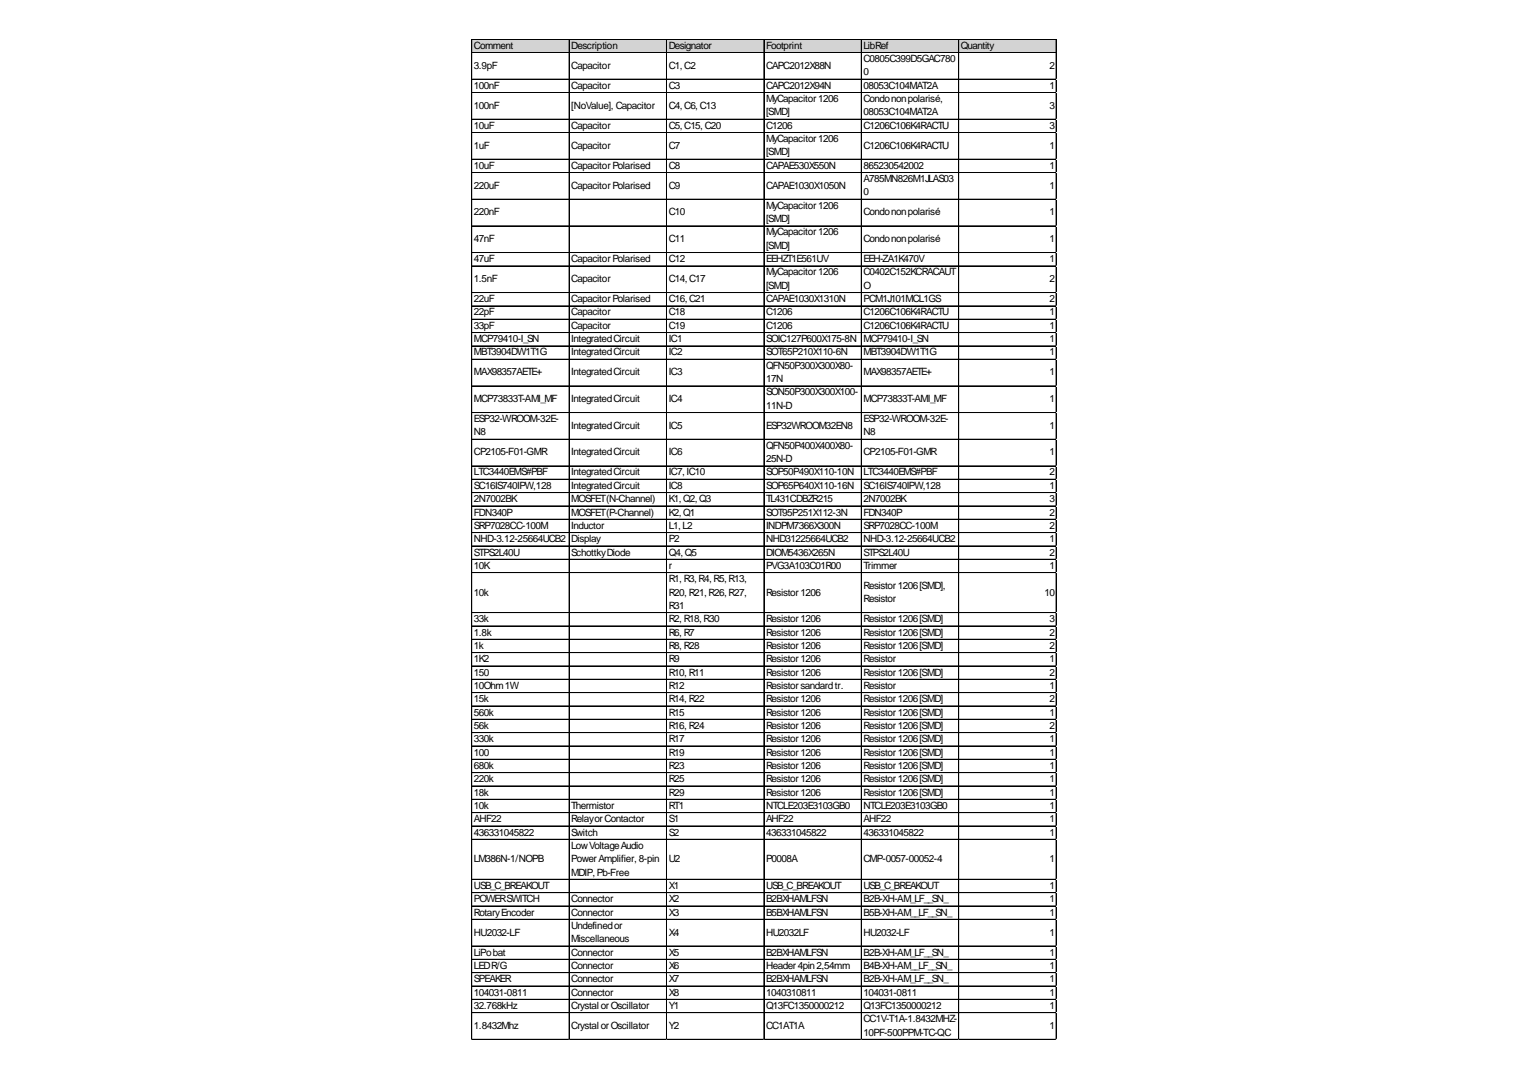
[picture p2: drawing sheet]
<svg xmlns="http://www.w3.org/2000/svg" width="297mm" height="210mm" viewBox="0 0 297 210" stroke-linecap="round" stroke-linejoin="round" font-family="sans-serif">
<defs><g id="words">
<g font-size="1.9">
<text x="92" y="9.5">Comment</text>
<text x="110.9" y="9.5">Description</text>
<text x="129.8" y="9.5">Designator</text>
<text x="148.7" y="9.5">Footprint</text>
<text x="167.6" y="9.5">LibRef</text>
<text x="186.6" y="9.5">Quantity</text>
<text x="92" y="13.4">3.9pF</text>
<text x="92" y="17.2">100nF</text>
<text x="110.9" y="13.4">Capacitor</text>
<text x="110.9" y="17.2">Capacitor</text>
<text x="129.8" y="13.4">C1,C2</text>
<text x="129.8" y="17.2">C3</text>
<text x="148.7" y="13.4">CAPC2012X88N</text>
<text x="148.7" y="17.2">CAPC2012X94N</text>
<text x="167.6" y="12.1">C0805C399D5GAC780</text>
<text x="167.6" y="14.6">0</text>
<text x="167.6" y="17.2">08053C104MAT2A</text>
<text x="203.7" y="13.4">2</text>
<text x="203.7" y="17.2">1</text>
<text x="92" y="21.1">100nF</text>
<text x="110.9" y="21.1">[NoValue], Capacitor</text>
<text x="129.8" y="21.1">C4,C6,C13</text>
<text x="148.7" y="19.8">MyCapacitor1206</text>
<text x="148.7" y="22.4">[SMD]</text>
<text x="167.6" y="19.7">Condononpolarisé,</text>
<text x="167.6" y="22.4">08053C104MAT2A</text>
<text x="203.7" y="21.1">3</text>
<text x="92" y="25">10uF</text>
<text x="92" y="28.9">1uF</text>
<text x="110.9" y="25">Capacitor</text>
<text x="110.9" y="28.9">Capacitor</text>
<text x="129.8" y="25">C5,C15,C20</text>
<text x="129.8" y="28.9">C7</text>
<text x="148.7" y="25">C1206</text>
<text x="148.7" y="27.6">MyCapacitor1206</text>
<text x="167.6" y="25">C1206C106K4RACTU</text>
<text x="167.6" y="28.9">C1206C106K4RACTU</text>
<text x="203.7" y="25">3</text>
<text x="203.7" y="28.9">1</text>
<text x="92" y="32.8">10uF</text>
<text x="110.9" y="32.8">CapacitorPolarised</text>
<text x="129.8" y="32.8">C8</text>
<text x="148.7" y="30.2">[SMD]</text>
<text x="148.7" y="32.8">CAPAE530X550N</text>
<text x="167.6" y="32.8">865230542002</text>
<text x="167.6" y="35.4">A785MN826M1JLAS03</text>
<text x="203.7" y="32.8">1</text>
<text x="92" y="36.7">220uF</text>
<text x="92" y="41.8">220nF</text>
<text x="110.9" y="36.7">CapacitorPolarised</text>
<text x="129.8" y="36.7">C9</text>
<text x="129.8" y="41.8">C10</text>
<text x="148.7" y="36.7">CAPAE1030X1050N</text>
<text x="148.7" y="40.5">MyCapacitor1206</text>
<text x="167.6" y="38">0</text>
<text x="167.6" y="41.7">Condononpolarisé</text>
<text x="203.7" y="36.7">1</text>
<text x="203.7" y="41.8">1</text>
<text x="92" y="47">47nF</text>
<text x="129.8" y="47">C11</text>
<text x="148.7" y="43.1">[SMD]</text>
<text x="148.7" y="45.7">MyCapacitor1206</text>
<text x="167.6" y="46.9">Condononpolarisé</text>
<text x="203.7" y="47">1</text>
<text x="92" y="50.9">47uF</text>
<text x="110.9" y="50.9">CapacitorPolarised</text>
<text x="129.8" y="50.9">C12</text>
<text x="148.7" y="48.3">[SMD]</text>
<text x="148.7" y="50.9">EEHZT1E561UV</text>
<text x="148.7" y="53.5">MyCapacitor1206</text>
<text x="167.6" y="50.9">EEH-ZA1K470V</text>
<text x="167.6" y="53.5">C0402C152KCRACAUT</text>
<text x="203.7" y="50.9">1</text>
<text x="92" y="54.8">1.5nF</text>
<text x="92" y="58.7">22uF</text>
<text x="110.9" y="54.8">Capacitor</text>
<text x="110.9" y="58.7">CapacitorPolarised</text>
<text x="129.8" y="54.8">C14,C17</text>
<text x="129.8" y="58.7">C16,C21</text>
<text x="148.7" y="56.1">[SMD]</text>
<text x="148.7" y="58.7">CAPAE1030X1310N</text>
<text x="167.6" y="56.1">O</text>
<text x="167.6" y="58.7">PCM1J101MCL1GS</text>
<text x="203.7" y="54.8">2</text>
<text x="203.7" y="58.7">2</text>
<text x="92" y="61.3">22pF</text>
<text x="92" y="63.8">33pF</text>
<text x="110.9" y="61.3">Capacitor</text>
<text x="110.9" y="63.8">Capacitor</text>
<text x="129.8" y="61.3">C18</text>
<text x="129.8" y="63.8">C19</text>
<text x="148.7" y="61.3">C1206</text>
<text x="148.7" y="63.8">C1206</text>
<text x="167.6" y="61.3">C1206C106K4RACTU</text>
<text x="167.6" y="63.8">C1206C106K4RACTU</text>
<text x="203.7" y="61.3">1</text>
<text x="203.7" y="63.8">1</text>
<text x="92" y="66.4">MCP79410-I_SN</text>
<text x="92" y="69">MBT3904DW1T1G</text>
<text x="110.9" y="66.4">IntegratedCircuit</text>
<text x="110.9" y="69">IntegratedCircuit</text>
<text x="129.8" y="66.4">IC1</text>
<text x="129.8" y="69">IC2</text>
<text x="148.7" y="66.4">SOIC127P600X175-8N</text>
<text x="148.7" y="69">SOT65P210X110-6N</text>
<text x="148.7" y="71.6">QFN50P300X300X80-</text>
<text x="167.6" y="66.4">MCP79410-I_SN</text>
<text x="167.6" y="69">MBT3904DW1T1G</text>
<text x="203.7" y="66.4">1</text>
<text x="203.7" y="69">1</text>
<text x="92" y="72.9">MAX98357AETE+</text>
<text x="110.9" y="72.9">IntegratedCircuit</text>
<text x="129.8" y="72.9">IC3</text>
<text x="148.7" y="74.2">17N</text>
<text x="148.7" y="76.8">SON50P300X300X100-</text>
<text x="167.6" y="72.9">MAX98357AETE+</text>
<text x="203.7" y="72.9">1</text>
<text x="92" y="78.1">MCP73833T-AMI_MF</text>
<text x="92" y="82">ESP32-WROOM-32E-</text>
<text x="110.9" y="78.1">IntegratedCircuit</text>
<text x="110.9" y="83.3">IntegratedCircuit</text>
<text x="129.8" y="78.1">IC4</text>
<text x="129.8" y="83.3">IC5</text>
<text x="148.7" y="79.4">11N-D</text>
<text x="148.7" y="83.3">ESP32WROOM32EN8</text>
<text x="167.6" y="78.1">MCP73833T-AMI_MF</text>
<text x="167.6" y="82">ESP32-WROOM-32E-</text>
<text x="203.7" y="78.1">1</text>
<text x="203.7" y="83.3">1</text>
<text x="92" y="84.6">N8</text>
<text x="92" y="88.4">CP2105-F01-GMR</text>
<text x="110.9" y="88.4">IntegratedCircuit</text>
<text x="129.8" y="88.4">IC6</text>
<text x="148.7" y="87.2">QFN50P400X400X80-</text>
<text x="148.7" y="89.7">25N-D</text>
<text x="167.6" y="84.6">N8</text>
<text x="167.6" y="88.4">CP2105-F01-GMR</text>
<text x="203.7" y="88.4">1</text>
<text x="92" y="92.3">LTC3440EMS#PBF</text>
<text x="92" y="94.9">SC16IS740IPW,128</text>
<text x="110.9" y="92.3">IntegratedCircuit</text>
<text x="110.9" y="94.9">IntegratedCircuit</text>
<text x="129.8" y="92.3">IC7,IC10</text>
<text x="129.8" y="94.9">IC8</text>
<text x="148.7" y="92.3">SOP50P490X110-10N</text>
<text x="148.7" y="94.9">SOP65P640X110-16N</text>
<text x="167.6" y="92.3">LTC3440EMS#PBF</text>
<text x="167.6" y="94.9">SC16IS740IPW,128</text>
<text x="203.7" y="92.3">2</text>
<text x="203.7" y="94.9">1</text>
<text x="92" y="97.5">2N7002BK</text>
<text x="92" y="100.1">FDN340P</text>
<text x="110.9" y="97.5">MOSFET(N-Channel)</text>
<text x="110.9" y="100.1">MOSFET(P-Channel)</text>
<text x="129.8" y="97.5">K1,Q2,Q3</text>
<text x="129.8" y="100.1">K2,Q1</text>
<text x="148.7" y="97.5">TL431CDBZR215</text>
<text x="148.7" y="100.1">SOT95P251X112-3N</text>
<text x="167.6" y="97.5">2N7002BK</text>
<text x="167.6" y="100.1">FDN340P</text>
<text x="203.7" y="97.5">3</text>
<text x="203.7" y="100.1">2</text>
<text x="92" y="102.7">SRP7028CC-100M</text>
<text x="92" y="105.3">NHD-3.12-25664UCB2</text>
<text x="92" y="107.9">STPS2L40U</text>
<text x="110.9" y="102.7">Inductor</text>
<text x="110.9" y="105.3">Display</text>
<text x="110.9" y="107.9">SchottkyDiode</text>
<text x="129.8" y="102.7">L1,L2</text>
<text x="129.8" y="105.3">P2</text>
<text x="129.8" y="107.9">Q4,Q5</text>
<text x="148.7" y="102.7">INDPM7366X300N</text>
<text x="148.7" y="105.3">NHD31225664UCB2</text>
<text x="148.7" y="107.9">DIOM5436X265N</text>
<text x="167.6" y="102.7">SRP7028CC-100M</text>
<text x="167.6" y="105.3">NHD-3.12-25664UCB2</text>
<text x="167.6" y="107.9">STPS2L40U</text>
<text x="203.7" y="102.7">2</text>
<text x="203.7" y="105.3">1</text>
<text x="203.7" y="107.9">2</text>
<text x="92" y="110.5">10K</text>
<text x="129.8" y="110.5">r</text>
<text x="129.8" y="113">R1,R3,R4,R5,R13,</text>
<text x="148.7" y="110.5">PVG3A103C01R00</text>
<text x="167.6" y="110.5">Trimmer</text>
<text x="203.7" y="110.5">1</text>
<text x="92" y="115.6">10k</text>
<text x="129.8" y="115.6">R20,R21,R26,R27,</text>
<text x="129.8" y="118.2">R31</text>
<text x="148.7" y="115.6">Resistor1206</text>
<text x="167.6" y="114.3">Resistor1206[SMD],</text>
<text x="167.6" y="116.9">Resistor</text>
<text x="202.8" y="115.6">10</text>
<text x="92" y="120.8">33k</text>
<text x="92" y="123.4">1.8k</text>
<text x="92" y="126">1k</text>
<text x="129.8" y="120.8">R2,R18,R30</text>
<text x="129.8" y="123.4">R6,R7</text>
<text x="129.8" y="126">R8,R28</text>
<text x="148.7" y="120.8">Resistor1206</text>
<text x="148.7" y="123.4">Resistor1206</text>
<text x="148.7" y="126">Resistor1206</text>
<text x="167.6" y="120.8">Resistor1206[SMD]</text>
<text x="167.6" y="123.4">Resistor1206[SMD]</text>
<text x="167.6" y="126">Resistor1206[SMD]</text>
<text x="203.7" y="120.8">3</text>
<text x="203.7" y="123.4">2</text>
<text x="203.7" y="126">2</text>
<text x="92" y="128.6">1K2</text>
<text x="92" y="131.2">150</text>
<text x="129.8" y="128.6">R9</text>
<text x="129.8" y="131.2">R10,R11</text>
<text x="148.7" y="128.6">Resistor1206</text>
<text x="148.7" y="131.2">Resistor1206</text>
<text x="167.6" y="128.6">Resistor</text>
<text x="167.6" y="131.2">Resistor1206[SMD]</text>
<text x="203.7" y="128.6">1</text>
<text x="203.7" y="131.2">2</text>
<text x="92" y="133.8">10Ohm1W</text>
<text x="92" y="136.3">15k</text>
<text x="129.8" y="133.8">R12</text>
<text x="129.8" y="136.3">R14,R22</text>
<text x="148.7" y="133.8">Resistorsandardtr.</text>
<text x="148.7" y="136.3">Resistor1206</text>
<text x="167.6" y="133.8">Resistor</text>
<text x="167.6" y="136.3">Resistor1206[SMD]</text>
<text x="203.7" y="133.8">1</text>
<text x="203.7" y="136.3">2</text>
<text x="92" y="138.9">560k</text>
<text x="92" y="141.5">56k</text>
<text x="129.8" y="138.9">R15</text>
<text x="129.8" y="141.5">R16,R24</text>
<text x="148.7" y="138.9">Resistor1206</text>
<text x="148.7" y="141.5">Resistor1206</text>
<text x="167.6" y="138.9">Resistor1206[SMD]</text>
<text x="167.6" y="141.5">Resistor1206[SMD]</text>
<text x="203.7" y="138.9">1</text>
<text x="203.7" y="141.5">2</text>
<text x="92" y="144.1">330k</text>
<text x="92" y="146.7">100</text>
<text x="92" y="149.3">680k</text>
<text x="129.8" y="144.1">R17</text>
<text x="129.8" y="146.7">R19</text>
<text x="129.8" y="149.3">R23</text>
<text x="148.7" y="144.1">Resistor1206</text>
<text x="148.7" y="146.7">Resistor1206</text>
<text x="148.7" y="149.3">Resistor1206</text>
<text x="167.6" y="144.1">Resistor1206[SMD]</text>
<text x="167.6" y="146.7">Resistor1206[SMD]</text>
<text x="167.6" y="149.3">Resistor1206[SMD]</text>
<text x="203.7" y="144.1">1</text>
<text x="203.7" y="146.7">1</text>
<text x="203.7" y="149.3">1</text>
<text x="92" y="151.9">220k</text>
<text x="92" y="154.5">18k</text>
<text x="129.8" y="151.9">R25</text>
<text x="129.8" y="154.5">R29</text>
<text x="148.7" y="151.9">Resistor1206</text>
<text x="148.7" y="154.5">Resistor1206</text>
<text x="167.6" y="151.9">Resistor1206[SMD]</text>
<text x="167.6" y="154.5">Resistor1206[SMD]</text>
<text x="203.7" y="151.9">1</text>
<text x="203.7" y="154.5">1</text>
<text x="92" y="157.1">10k</text>
<text x="92" y="159.7">AHF22</text>
<text x="110.9" y="157.1">Thermistor</text>
<text x="110.9" y="159.7">RelayorContactor</text>
<text x="129.8" y="157.1">RT1</text>
<text x="129.8" y="159.7">S1</text>
<text x="148.7" y="157.1">NTCLE203E3103GB0</text>
<text x="148.7" y="159.7">AHF22</text>
<text x="167.6" y="157.1">NTCLE203E3103GB0</text>
<text x="167.6" y="159.7">AHF22</text>
<text x="203.7" y="157.1">1</text>
<text x="203.7" y="159.7">1</text>
<text x="92" y="162.2">436331045822</text>
<text x="92" y="167.4">LM386N-1/NOPB</text>
<text x="110.9" y="162.2">Switch</text>
<text x="110.9" y="164.8">LowVoltageAudio</text>
<text x="110.9" y="167.4">PowerAmplifier, 8-pin</text>
<text x="129.8" y="162.2">S2</text>
<text x="129.8" y="167.4">U2</text>
<text x="148.7" y="162.2">436331045822</text>
<text x="148.7" y="167.4">P0008A</text>
<text x="167.6" y="162.2">436331045822</text>
<text x="167.6" y="167.4">CMP-0057-00052-4</text>
<text x="203.7" y="162.2">1</text>
<text x="203.7" y="167.4">1</text>
<text x="92" y="172.6">USB_C_BREAKOUT</text>
<text x="110.9" y="170">MDIP,Pb-Free</text>
<text x="129.8" y="172.6">X1</text>
<text x="148.7" y="172.6">USB_C_BREAKOUT</text>
<text x="167.6" y="172.6">USB_C_BREAKOUT</text>
<text x="203.7" y="172.6">1</text>
<text x="92" y="175.2">POWERSWITCH</text>
<text x="92" y="177.8">RotaryEncoder</text>
<text x="110.9" y="175.2">Connector</text>
<text x="110.9" y="177.8">Connector</text>
<text x="129.8" y="175.2">X2</text>
<text x="129.8" y="177.8">X3</text>
<text x="148.7" y="175.2">B2BXHAMLFSN</text>
<text x="148.7" y="177.8">B5BXHAMLFSN</text>
<text x="167.6" y="175.2">B2B-XH-AM_LF__SN_</text>
<text x="167.6" y="177.8">B5B-XH-AM__LF__SN_</text>
<text x="203.7" y="175.2">1</text>
<text x="203.7" y="177.8">1</text>
<text x="92" y="181.7">HU2032-LF</text>
<text x="92" y="185.5">LiPobat</text>
<text x="110.9" y="180.4">Undefinedor</text>
<text x="110.9" y="183">Miscellaneous</text>
<text x="110.9" y="185.5">Connector</text>
<text x="129.8" y="181.7">X4</text>
<text x="129.8" y="185.5">X5</text>
<text x="148.7" y="181.7">HU2032LF</text>
<text x="148.7" y="185.5">B2BXHAMLFSN</text>
<text x="167.6" y="181.7">HU2032-LF</text>
<text x="167.6" y="185.5">B2B-XH-AM_LF__SN_</text>
<text x="203.7" y="181.7">1</text>
<text x="203.7" y="185.5">1</text>
<text x="92" y="188.1">LEDR/G</text>
<text x="92" y="190.7">SPEAKER</text>
<text x="110.9" y="188.1">Connector</text>
<text x="110.9" y="190.7">Connector</text>
<text x="129.8" y="188.1">X6</text>
<text x="129.8" y="190.7">X7</text>
<text x="148.7" y="188.1">Header4pin2,54mm</text>
<text x="148.7" y="190.7">B2BXHAMLFSN</text>
<text x="167.6" y="188.1">B4B-XH-AM__LF__SN_</text>
<text x="167.6" y="190.7">B2B-XH-AM_LF__SN_</text>
<text x="203.7" y="188.1">1</text>
<text x="203.7" y="190.7">1</text>
<text x="92" y="193.3">104031-0811</text>
<text x="92" y="195.9">32.768kHz</text>
<text x="110.9" y="193.3">Connector</text>
<text x="110.9" y="195.9">CrystalorOscillator</text>
<text x="129.8" y="193.3">X8</text>
<text x="129.8" y="195.9">Y1</text>
<text x="148.7" y="193.3">1040310811</text>
<text x="148.7" y="195.9">Q13FC1350000212</text>
<text x="167.6" y="193.3">104031-0811</text>
<text x="167.6" y="195.9">Q13FC1350000212</text>
<text x="203.7" y="193.3">1</text>
<text x="203.7" y="195.9">1</text>
<text x="92" y="199.8">1.8432Mhz</text>
<text x="110.9" y="199.8">CrystalorOscillator</text>
<text x="129.8" y="199.8">Y2</text>
<text x="148.7" y="199.8">CC1AT1A</text>
<text x="167.6" y="198.5">CC1V-T1A-1.8432MHZ-</text>
<text x="167.6" y="201.1">10PF-500PPM-TC-QC</text>
<text x="203.7" y="199.8">1</text>
</g>
</g></defs>
<path d="M91.6 7.7h113.6v2.6h-113.6z" fill="#d3d3d3"/>
<g fill="none" stroke="#000" stroke-width=".19">
<path d="M91.6 7.6v194.3M91.7 7.6h113.4M91.7 7.7h113.4M91.7 10.2h113.4M91.7 15.4h113.4M91.7 18h113.4M110.5 7.7v194.2M129.4 7.7v194.2M148.3 7.7v194.2M148.4 7.7v194.2M167.2 7.7v194.2M167.3 7.7v194.2"/>
<path d="M186.1 7.7v194.2M186.2 7.7v194.2M205 7.7v194.2M205.1 7.7v194.2M91.7 23.1h113.4M91.7 23.2h113.4M91.7 25.7h113.4M91.7 25.8h113.4M91.7 30.9h113.4M91.7 31h113.4M91.7 33.5h113.4M91.7 33.6h113.4"/>
<path d="M91.7 38.7h113.4M91.7 43.9h113.4M91.7 49h113.4M91.7 49.1h113.4M91.7 51.6h113.4M91.7 51.7h113.4M91.7 56.8h113.4M91.7 56.9h113.4M91.7 59.4h113.4M91.7 62h113.4M91.7 64.6h113.4M91.7 67.2h113.4"/>
<path d="M91.7 69.7h113.4M91.7 69.8h113.4M91.7 74.9h113.4M91.7 75h113.4M91.7 80.1h113.4M91.7 80.2h113.4M91.7 85.3h113.4M91.7 90.5h113.4M91.7 93.1h113.4M91.7 95.6h113.4M91.7 95.7h113.4M91.7 98.2h113.4"/>
<path d="M91.7 98.3h113.4M91.7 100.8h113.4M91.7 100.9h113.4M91.7 103.4h113.4M91.7 103.5h113.4M91.7 106h113.4M91.7 106.1h113.4M91.7 108.6h113.4M91.7 111.2h113.4M91.7 118.9h113.4M91.7 119h113.4M91.7 121.5h113.4"/>
<path d="M91.7 121.6h113.4M91.7 124.1h113.4M91.7 124.2h113.4M91.7 126.7h113.4M91.7 126.8h113.4M91.7 129.3h113.4M91.7 129.4h113.4M91.7 131.9h113.4M91.7 134.5h113.4M91.7 137.1h113.4M91.7 139.7h113.4M91.7 142.3h113.4"/>
<path d="M91.7 144.8h113.4M91.7 144.9h113.4M91.7 147.4h113.4M91.7 147.5h113.4M91.7 150h113.4M91.7 150.1h113.4M91.7 152.6h113.4M91.7 152.7h113.4M91.7 155.2h113.4M91.7 155.3h113.4M91.7 157.8h113.4M91.7 160.4h113.4"/>
<path d="M91.7 163h113.4M91.7 170.7h113.4M91.7 170.8h113.4M91.7 173.3h113.4M91.7 173.4h113.4M91.7 175.9h113.4M91.7 176h113.4M91.7 178.5h113.4M91.7 178.6h113.4M91.7 183.7h113.4M91.7 186.3h113.4M91.7 188.9h113.4"/>
<path d="M91.7 191.4h113.4M91.7 191.5h113.4M91.7 194h113.4M91.7 194.1h113.4M91.7 196.6h113.4M91.7 196.7h113.4M91.7 201.8h113.4M91.7 201.9h113.4"/>
</g>
<path d="M91.6 201.9v.1" fill="none" stroke="#e0e0e0" stroke-width=".19"/>
<path d="M91.6 201.9l.1 .1z" fill="#e0e0e0"/>
<path d="M110.5 201.9v.1" fill="none" stroke="#e0e0e0" stroke-width=".19"/>
<path d="M110.5 201.9l.1 .1z" fill="#e0e0e0"/>
<path d="M129.4 201.9v.1" fill="none" stroke="#e0e0e0" stroke-width=".19"/>
<path d="M129.4 201.9l.1 .1z" fill="#e0e0e0"/>
<path d="M148.3 201.9v.1" fill="none" stroke="#e0e0e0" stroke-width=".19"/>
<path d="M148.3 201.9l.1 .1z" fill="#e0e0e0"/>
<path d="M167.2 201.9v.1" fill="none" stroke="#e0e0e0" stroke-width=".19"/>
<path d="M167.2 201.9l.1 .1z" fill="#e0e0e0"/>
<path d="M186.1 201.9v.1" fill="none" stroke="#e0e0e0" stroke-width=".19"/>
<path d="M186.1 201.9l.1 .1z" fill="#e0e0e0"/>
<path d="M205 201.9v.1" fill="none" stroke="#e0e0e0" stroke-width=".19"/>
<path d="M205 201.9l.1 .1z" fill="#e0e0e0"/>
<path d="M205.1 15.4h.1" fill="none" stroke="#e0e0e0" stroke-width=".19"/>
<path d="M205.1 15.4l.1 .1z" fill="#e0e0e0"/>
<path d="M205.1 18h.1" fill="none" stroke="#e0e0e0" stroke-width=".19"/>
<path d="M205.1 18l.1 .1z" fill="#e0e0e0"/>
<path d="M205.1 23.1h.1" fill="none" stroke="#e0e0e0" stroke-width=".19"/>
<path d="M205.1 23.1l.1 .1z" fill="#e0e0e0"/>
<path d="M205.1 25.7h.1" fill="none" stroke="#e0e0e0" stroke-width=".19"/>
<path d="M205.1 25.7l.1 .1z" fill="#e0e0e0"/>
<path d="M205.1 30.9h.1" fill="none" stroke="#e0e0e0" stroke-width=".19"/>
<path d="M205.1 30.9l.1 .1z" fill="#e0e0e0"/>
<path d="M205.1 33.5h.1" fill="none" stroke="#e0e0e0" stroke-width=".19"/>
<path d="M205.1 33.5l.1 .1z" fill="#e0e0e0"/>
<path d="M205.1 38.7h.1" fill="none" stroke="#e0e0e0" stroke-width=".19"/>
<path d="M205.1 38.7l.1 .1z" fill="#e0e0e0"/>
<path d="M205.1 43.9h.1" fill="none" stroke="#e0e0e0" stroke-width=".19"/>
<path d="M205.1 43.9l.1 .1z" fill="#e0e0e0"/>
<path d="M205.1 49h.1" fill="none" stroke="#e0e0e0" stroke-width=".19"/>
<path d="M205.1 49l.1 .1z" fill="#e0e0e0"/>
<path d="M205.1 51.6h.1" fill="none" stroke="#e0e0e0" stroke-width=".19"/>
<path d="M205.1 51.6l.1 .1z" fill="#e0e0e0"/>
<path d="M205.1 56.8h.1" fill="none" stroke="#e0e0e0" stroke-width=".19"/>
<path d="M205.1 56.8l.1 .1z" fill="#e0e0e0"/>
<path d="M205.1 59.4h.1" fill="none" stroke="#e0e0e0" stroke-width=".19"/>
<path d="M205.1 59.4l.1 .1z" fill="#e0e0e0"/>
<path d="M205.1 62h.1" fill="none" stroke="#e0e0e0" stroke-width=".19"/>
<path d="M205.1 62l.1 .1z" fill="#e0e0e0"/>
<path d="M205.1 64.6h.1" fill="none" stroke="#e0e0e0" stroke-width=".19"/>
<path d="M205.1 64.6l.1 .1z" fill="#e0e0e0"/>
<path d="M205.1 67.2h.1" fill="none" stroke="#e0e0e0" stroke-width=".19"/>
<path d="M205.1 67.2l.1 .1z" fill="#e0e0e0"/>
<path d="M205.1 69.7h.1" fill="none" stroke="#e0e0e0" stroke-width=".19"/>
<path d="M205.1 69.7l.1 .2z" fill="#e0e0e0"/>
<path d="M205.1 74.9h.1" fill="none" stroke="#e0e0e0" stroke-width=".19"/>
<path d="M205.1 74.9l.1 .1z" fill="#e0e0e0"/>
<path d="M205.1 80.1h.1" fill="none" stroke="#e0e0e0" stroke-width=".19"/>
<path d="M205.1 80.1l.1 .1z" fill="#e0e0e0"/>
<path d="M205.1 85.3h.1" fill="none" stroke="#e0e0e0" stroke-width=".19"/>
<path d="M205.1 85.3l.1 .1z" fill="#e0e0e0"/>
<path d="M205.1 90.5h.1" fill="none" stroke="#e0e0e0" stroke-width=".19"/>
<path d="M205.1 90.5l.1 .1z" fill="#e0e0e0"/>
<path d="M205.1 93.1h.1" fill="none" stroke="#e0e0e0" stroke-width=".19"/>
<path d="M205.1 93.1l.1 .1z" fill="#e0e0e0"/>
<path d="M205.1 95.6h.1" fill="none" stroke="#e0e0e0" stroke-width=".19"/>
<path d="M205.1 95.6l.1 .2z" fill="#e0e0e0"/>
<path d="M205.1 98.2h.1" fill="none" stroke="#e0e0e0" stroke-width=".19"/>
<path d="M205.1 98.2l.1 .1z" fill="#e0e0e0"/>
<path d="M205.1 100.8h.1" fill="none" stroke="#e0e0e0" stroke-width=".19"/>
<path d="M205.1 100.8l.1 .1z" fill="#e0e0e0"/>
<path d="M205.1 103.4h.1" fill="none" stroke="#e0e0e0" stroke-width=".19"/>
<path d="M205.1 103.4l.1 .1z" fill="#e0e0e0"/>
<path d="M205.1 106h.1" fill="none" stroke="#e0e0e0" stroke-width=".19"/>
<path d="M205.1 106l.1 .1z" fill="#e0e0e0"/>
<path d="M205.1 108.6h.1" fill="none" stroke="#e0e0e0" stroke-width=".19"/>
<path d="M205.1 108.6l.1 .1z" fill="#e0e0e0"/>
<path d="M205.1 111.2h.1" fill="none" stroke="#e0e0e0" stroke-width=".19"/>
<path d="M205.1 111.2l.1 .1z" fill="#e0e0e0"/>
<path d="M205.1 118.9h.1" fill="none" stroke="#e0e0e0" stroke-width=".19"/>
<path d="M205.1 118.9l.1 .2z" fill="#e0e0e0"/>
<path d="M205.1 121.5h.1" fill="none" stroke="#e0e0e0" stroke-width=".19"/>
<path d="M205.1 121.5l.1 .1z" fill="#e0e0e0"/>
<path d="M205.1 124.1h.1" fill="none" stroke="#e0e0e0" stroke-width=".19"/>
<path d="M205.1 124.1l.1 .1z" fill="#e0e0e0"/>
<path d="M205.1 126.7h.1" fill="none" stroke="#e0e0e0" stroke-width=".19"/>
<path d="M205.1 126.7l.1 .1z" fill="#e0e0e0"/>
<path d="M205.1 129.3h.1" fill="none" stroke="#e0e0e0" stroke-width=".19"/>
<path d="M205.1 129.3l.1 .1z" fill="#e0e0e0"/>
<path d="M205.1 131.9h.1" fill="none" stroke="#e0e0e0" stroke-width=".19"/>
<path d="M205.1 131.9l.1 .1z" fill="#e0e0e0"/>
<path d="M205.1 134.5h.1" fill="none" stroke="#e0e0e0" stroke-width=".19"/>
<path d="M205.1 134.5l.1 .1z" fill="#e0e0e0"/>
<path d="M205.1 137.1h.1" fill="none" stroke="#e0e0e0" stroke-width=".19"/>
<path d="M205.1 137.1l.1 .1z" fill="#e0e0e0"/>
<path d="M205.1 139.7h.1" fill="none" stroke="#e0e0e0" stroke-width=".19"/>
<path d="M205.1 139.7l.1 .1z" fill="#e0e0e0"/>
<path d="M205.1 142.3h.1" fill="none" stroke="#e0e0e0" stroke-width=".19"/>
<path d="M205.1 142.3l.1 .1z" fill="#e0e0e0"/>
<path d="M205.1 144.8h.1" fill="none" stroke="#e0e0e0" stroke-width=".19"/>
<path d="M205.1 144.8l.1 .1z" fill="#e0e0e0"/>
<path d="M205.1 147.4h.1" fill="none" stroke="#e0e0e0" stroke-width=".19"/>
<path d="M205.1 147.4l.1 .1z" fill="#e0e0e0"/>
<path d="M205.1 150h.1" fill="none" stroke="#e0e0e0" stroke-width=".19"/>
<path d="M205.1 150l.1 .1z" fill="#e0e0e0"/>
<path d="M205.1 152.6h.1" fill="none" stroke="#e0e0e0" stroke-width=".19"/>
<path d="M205.1 152.6l.1 .1z" fill="#e0e0e0"/>
<path d="M205.1 155.2h.1" fill="none" stroke="#e0e0e0" stroke-width=".19"/>
<path d="M205.1 155.2l.1 .1z" fill="#e0e0e0"/>
<path d="M205.1 157.8h.1" fill="none" stroke="#e0e0e0" stroke-width=".19"/>
<path d="M205.1 157.8l.1 .1z" fill="#e0e0e0"/>
<path d="M205.1 160.4h.1" fill="none" stroke="#e0e0e0" stroke-width=".19"/>
<path d="M205.1 160.4l.1 .1z" fill="#e0e0e0"/>
<path d="M205.1 163h.1" fill="none" stroke="#e0e0e0" stroke-width=".19"/>
<path d="M205.1 163l.1 .1z" fill="#e0e0e0"/>
<path d="M205.1 170.7h.1" fill="none" stroke="#e0e0e0" stroke-width=".19"/>
<path d="M205.1 170.7l.1 .1z" fill="#e0e0e0"/>
<path d="M205.1 173.3h.1" fill="none" stroke="#e0e0e0" stroke-width=".19"/>
<path d="M205.1 173.3l.1 .1z" fill="#e0e0e0"/>
<path d="M205.1 175.9h.1" fill="none" stroke="#e0e0e0" stroke-width=".19"/>
<path d="M205.1 175.9l.1 .1z" fill="#e0e0e0"/>
<path d="M205.1 178.5h.1" fill="none" stroke="#e0e0e0" stroke-width=".19"/>
<path d="M205.1 178.5l.1 .1z" fill="#e0e0e0"/>
<path d="M205.1 183.7h.1" fill="none" stroke="#e0e0e0" stroke-width=".19"/>
<path d="M205.1 183.7l.1 .1z" fill="#e0e0e0"/>
<path d="M205.1 186.3h.1" fill="none" stroke="#e0e0e0" stroke-width=".19"/>
<path d="M205.1 186.3l.1 .1z" fill="#e0e0e0"/>
<path d="M205.1 188.9h.1" fill="none" stroke="#e0e0e0" stroke-width=".19"/>
<path d="M205.1 188.9l.1 .1z" fill="#e0e0e0"/>
<path d="M205.1 191.4h.1" fill="none" stroke="#e0e0e0" stroke-width=".19"/>
<path d="M205.1 191.4l.1 .2z" fill="#e0e0e0"/>
<path d="M205.1 194h.1" fill="none" stroke="#e0e0e0" stroke-width=".19"/>
<path d="M205.1 194l.1 .1z" fill="#e0e0e0"/>
<path d="M205.1 196.6h.1" fill="none" stroke="#e0e0e0" stroke-width=".19"/>
<path d="M205.1 196.6l.1 .1z" fill="#e0e0e0"/>
<path d="M205.1 201.8h.1" fill="none" stroke="#e0e0e0" stroke-width=".19"/>
<path d="M205.1 201.8l.1 .1z" fill="#e0e0e0"/>
<use href="#words"/>
</svg>
